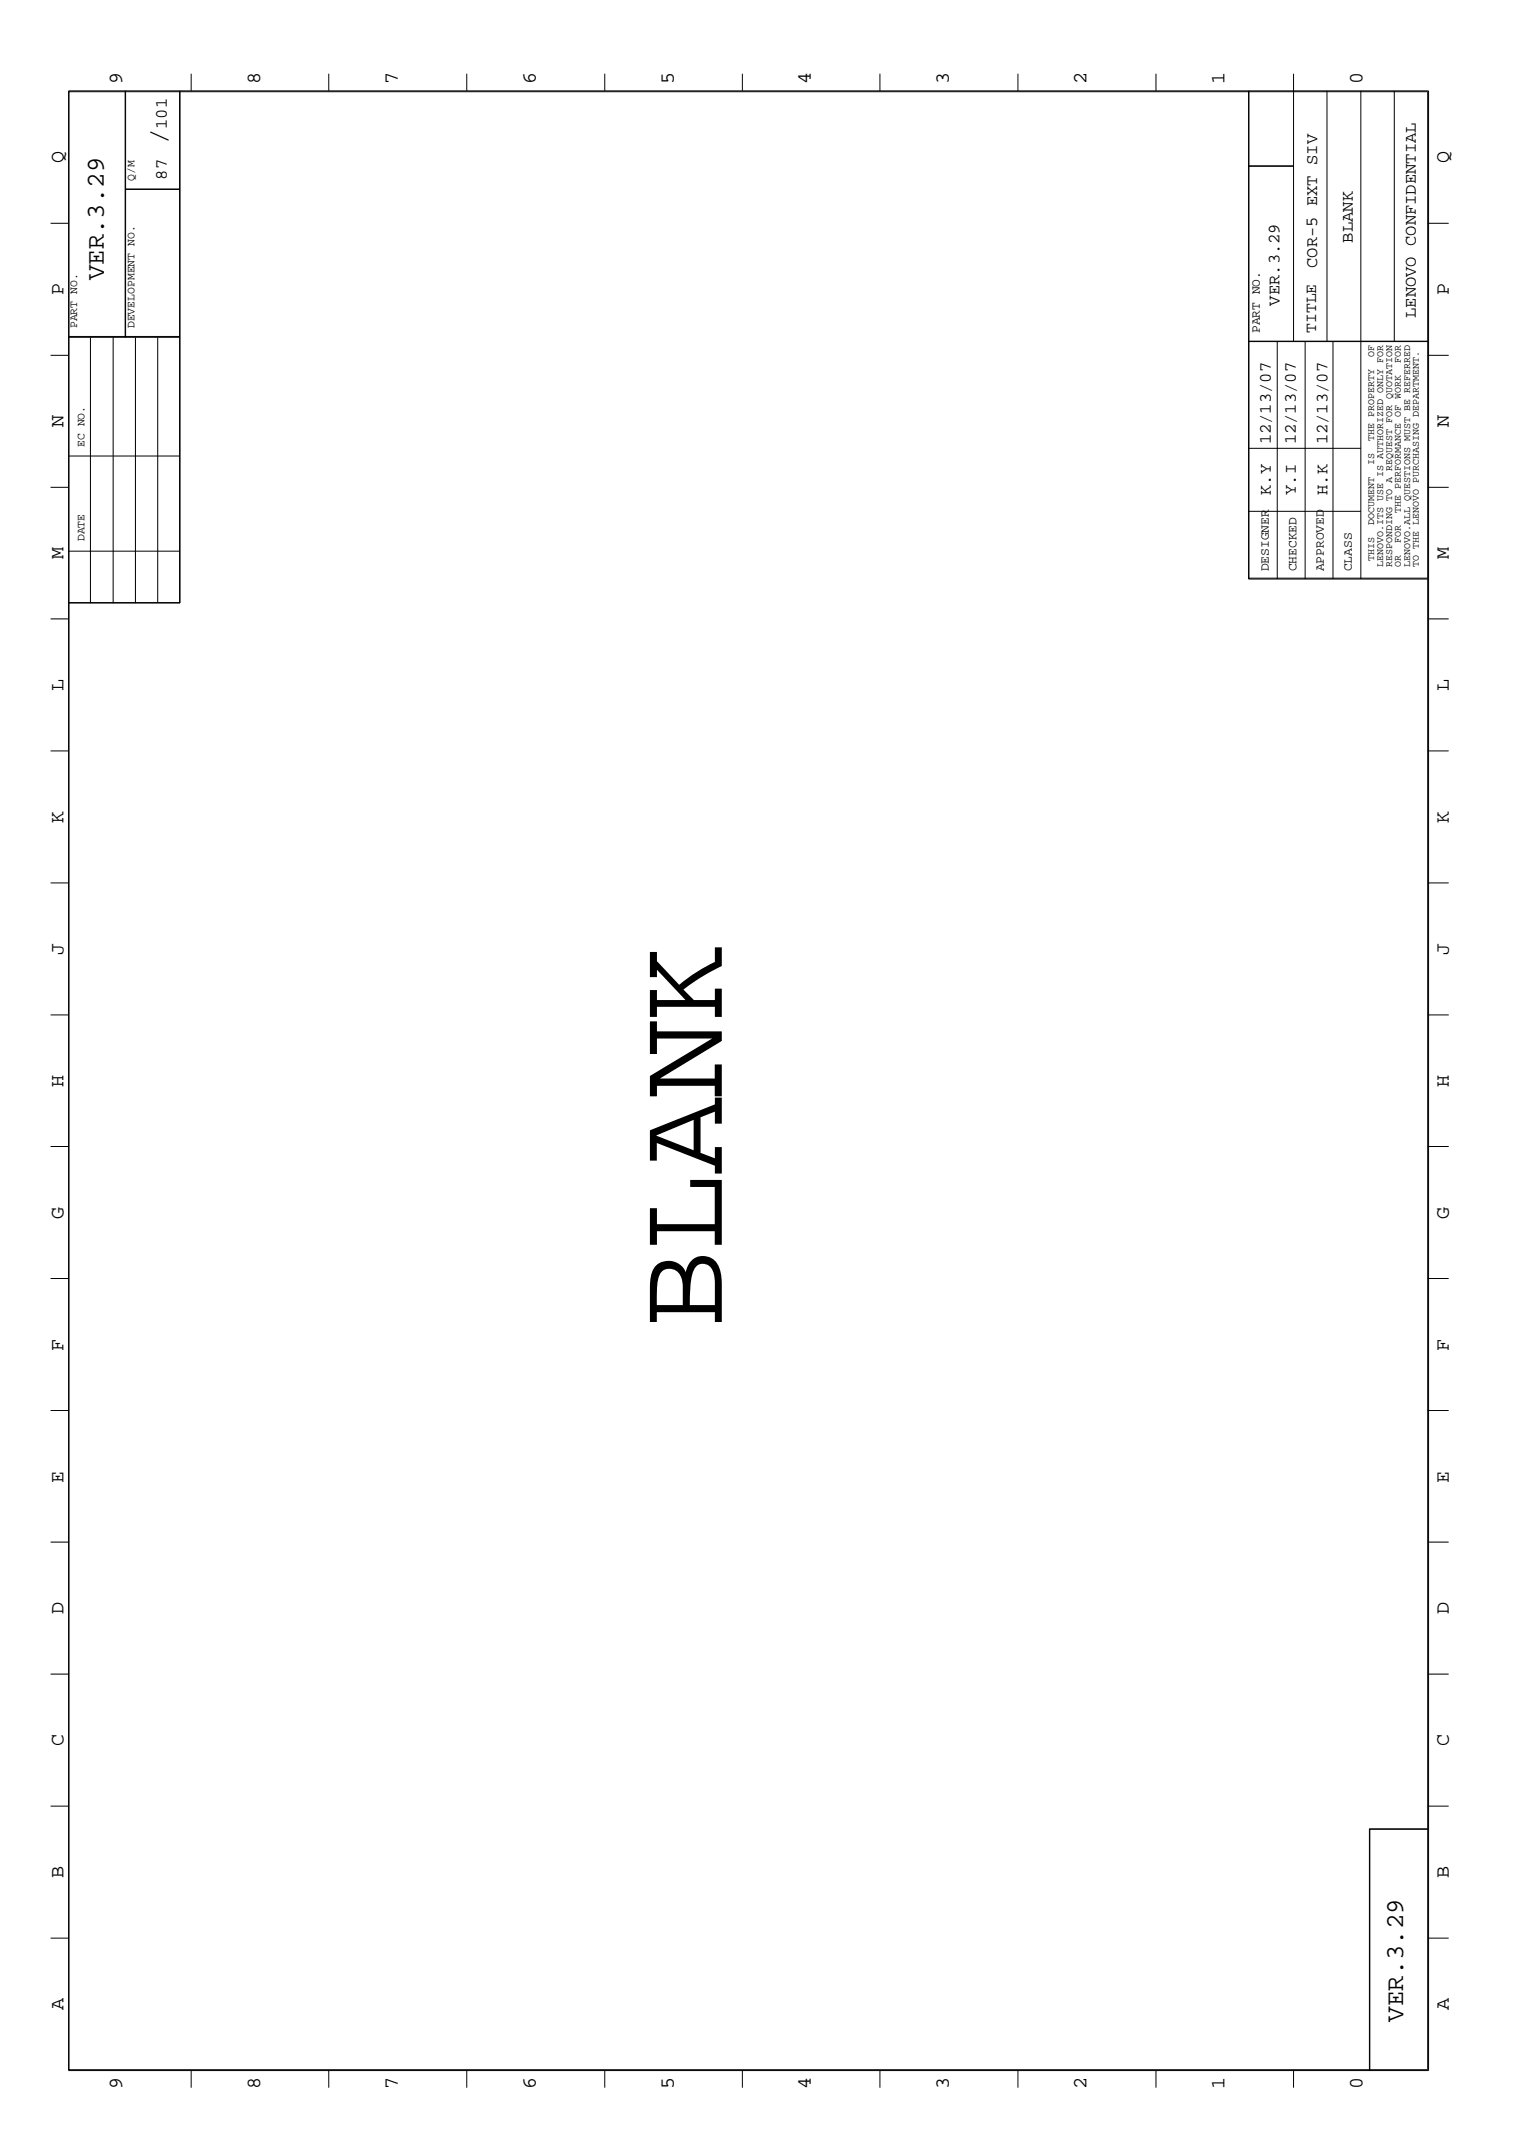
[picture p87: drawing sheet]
<svg xmlns="http://www.w3.org/2000/svg" width="300mm" height="423mm" viewBox="0 0 300 423" stroke-linecap="round" stroke-linejoin="round" font-family="sans-serif">
<defs><g id="words">
<text font-size="25.3" x="142.6" y="262.2" transform="rotate(-90 142.6 262.2)">BLANK</text>
<text font-size="5.2" x="32.9" y="28.4" transform="rotate(-90 32.9 28.4)">/</text>
<g font-size="5.1">
<text x="20.5" y="55.4" transform="rotate(-90 20.5 55.4)">VER.3.29</text>
<text x="277.2" y="399.4" transform="rotate(-90 277.2 399.4)">VER.3.29</text>
</g>
<g font-size="4">
<text x="24.1" y="16.7" transform="rotate(-90 24.1 16.7)">9</text>
<text x="51.4" y="16.7" transform="rotate(-90 51.4 16.7)">8</text>
<text x="78.6" y="16.7" transform="rotate(-90 78.6 16.7)">7</text>
<text x="105.8" y="16.7" transform="rotate(-90 105.8 16.7)">6</text>
<text x="133.1" y="16.7" transform="rotate(-90 133.1 16.7)">5</text>
<text x="160.2" y="16.7" transform="rotate(-90 160.2 16.7)">4</text>
<text x="187.5" y="16.7" transform="rotate(-90 187.5 16.7)">3</text>
<text x="214.6" y="16.7" transform="rotate(-90 214.6 16.7)">2</text>
<text x="241.9" y="16.7" transform="rotate(-90 241.9 16.7)">1</text>
<text x="269.2" y="16.7" transform="rotate(-90 269.2 16.7)">0</text>
<text x="12.5" y="32.3" transform="rotate(-90 12.5 32.3)">Q</text>
<text x="286.2" y="32.3" transform="rotate(-90 286.2 32.3)">Q</text>
<text x="12.5" y="58.3" transform="rotate(-90 12.5 58.3)">P</text>
<text x="286.2" y="58.3" transform="rotate(-90 286.2 58.3)">P</text>
<text x="12.5" y="84.4" transform="rotate(-90 12.5 84.4)">N</text>
<text x="286.2" y="84.4" transform="rotate(-90 286.2 84.4)">N</text>
<text x="12.5" y="110.5" transform="rotate(-90 12.5 110.5)">M</text>
<text x="286.2" y="110.5" transform="rotate(-90 286.2 110.5)">M</text>
<text x="12.5" y="136.5" transform="rotate(-90 12.5 136.5)">L</text>
<text x="286.2" y="136.5" transform="rotate(-90 286.2 136.5)">L</text>
<text x="12.5" y="162.6" transform="rotate(-90 12.5 162.6)">K</text>
<text x="286.2" y="162.6" transform="rotate(-90 286.2 162.6)">K</text>
<text x="12.5" y="188.6" transform="rotate(-90 12.5 188.6)">J</text>
<text x="286.2" y="188.6" transform="rotate(-90 286.2 188.6)">J</text>
<text x="12.5" y="214.7" transform="rotate(-90 12.5 214.7)">H</text>
<text x="286.2" y="214.7" transform="rotate(-90 286.2 214.7)">H</text>
<text x="12.5" y="240.7" transform="rotate(-90 12.5 240.7)">G</text>
<text x="286.2" y="240.7" transform="rotate(-90 286.2 240.7)">G</text>
<text x="12.5" y="266.8" transform="rotate(-90 12.5 266.8)">F</text>
<text x="286.2" y="266.8" transform="rotate(-90 286.2 266.8)">F</text>
<text x="12.5" y="292.9" transform="rotate(-90 12.5 292.9)">E</text>
<text x="286.2" y="292.9" transform="rotate(-90 286.2 292.9)">E</text>
<text x="12.5" y="318.9" transform="rotate(-90 12.5 318.9)">D</text>
<text x="286.2" y="318.9" transform="rotate(-90 286.2 318.9)">D</text>
<text x="12.5" y="344.9" transform="rotate(-90 12.5 344.9)">C</text>
<text x="286.2" y="344.9" transform="rotate(-90 286.2 344.9)">C</text>
<text x="12.5" y="371" transform="rotate(-90 12.5 371)">B</text>
<text x="286.2" y="371" transform="rotate(-90 286.2 371)">B</text>
<text x="12.5" y="397" transform="rotate(-90 12.5 397)">A</text>
<text x="286.2" y="397" transform="rotate(-90 286.2 397)">A</text>
<text x="24.1" y="412.7" transform="rotate(-90 24.1 412.7)">9</text>
<text x="51.4" y="412.7" transform="rotate(-90 51.4 412.7)">8</text>
<text x="78.6" y="412.7" transform="rotate(-90 78.6 412.7)">7</text>
<text x="105.8" y="412.7" transform="rotate(-90 105.8 412.7)">6</text>
<text x="133.1" y="412.7" transform="rotate(-90 133.1 412.7)">5</text>
<text x="160.2" y="412.7" transform="rotate(-90 160.2 412.7)">4</text>
<text x="187.5" y="412.7" transform="rotate(-90 187.5 412.7)">3</text>
<text x="214.6" y="412.7" transform="rotate(-90 214.6 412.7)">2</text>
<text x="241.9" y="412.7" transform="rotate(-90 241.9 412.7)">1</text>
<text x="269.2" y="412.7" transform="rotate(-90 269.2 412.7)">0</text>
</g>
<g font-size="3.4">
<text x="32.9" y="25.5" transform="rotate(-90 32.9 25.5)">101</text>
<text x="32.9" y="35.5" transform="rotate(-90 32.9 35.5)">87</text>
<text x="267.2" y="47.9" transform="rotate(-90 267.2 47.9)">BLANK</text>
<text x="260.2" y="52.9" transform="rotate(-90 260.2 52.9)">COR-5 EXT SIV</text>
<text x="252.7" y="60.4" transform="rotate(-90 252.7 60.4)">VER.3.29</text>
<text x="279.7" y="62.8" transform="rotate(-90 279.7 62.8)">LENOVO CONFIDENTIAL</text>
<text x="251" y="87.8" transform="rotate(-90 251 87.8)">12/13/07</text>
<text x="255.9" y="87.8" transform="rotate(-90 255.9 87.8)">12/13/07</text>
<text x="262.2" y="87.8" transform="rotate(-90 262.2 87.8)">12/13/07</text>
<text x="251" y="97.8" transform="rotate(-90 251 97.8)">K.Y</text>
<text x="255.9" y="97.8" transform="rotate(-90 255.9 97.8)">Y.I</text>
<text x="262.2" y="97.8" transform="rotate(-90 262.2 97.8)">H.K</text>
</g>
<text font-size="3.2" x="260" y="65.8" transform="rotate(-90 260 65.8)">TITLE</text>
<g font-size="2.5">
<text x="248.8" y="65.8" transform="rotate(-90 248.8 65.8)">PART NO.</text>
<text x="250.6" y="112.9" transform="rotate(-90 250.6 112.9)">DESIGNER</text>
<text x="256.1" y="112.9" transform="rotate(-90 256.1 112.9)">CHECKED</text>
<text x="261.5" y="112.9" transform="rotate(-90 261.5 112.9)">APPROVED</text>
<text x="267" y="112.9" transform="rotate(-90 267 112.9)">CLASS</text>
</g>
<g font-size="2.3">
<text x="26.6" y="35.7" transform="rotate(-90 26.6 35.7)">Q/M</text>
<text x="15.2" y="64.9" transform="rotate(-90 15.2 64.9)">PART NO.</text>
<text x="26.6" y="64.9" transform="rotate(-90 26.6 64.9)">DEVELOPMENT NO.</text>
<text x="16.7" y="88.3" transform="rotate(-90 16.7 88.3)">EC NO.</text>
<text x="16.7" y="106.9" transform="rotate(-90 16.7 106.9)">DATE</text>
</g>
<g font-size="2">
<text x="271.4" y="70.4" transform="rotate(-90 271.4 70.4)">OF</text>
<text x="276.7" y="71.6" transform="rotate(-90 276.7 71.6)">FOR</text>
<text x="271.4" y="87" transform="rotate(-90 271.4 87)">THE PROPERTY</text>
<text x="271.4" y="91.8" transform="rotate(-90 271.4 91.8)">IS</text>
<text x="276.7" y="101.3" transform="rotate(-90 276.7 101.3)">THE PERFORMANCE OF WORK</text>
<text x="271.4" y="103.6" transform="rotate(-90 271.4 103.6)">DOCUMENT</text>
<text x="276.7" y="107.2" transform="rotate(-90 276.7 107.2)">FOR</text>
<text x="271.4" y="110.7" transform="rotate(-90 271.4 110.7)">THIS</text>
<text x="273.2" y="111.9" transform="rotate(-90 273.2 111.9)">LENOVO.ITS USE IS AUTHORIZED ONLY FOR</text>
<text x="275" y="111.9" transform="rotate(-90 275 111.9)">RESPONDING TO A REQUEST FOR QUOTATION</text>
<text x="276.7" y="111.9" transform="rotate(-90 276.7 111.9)">OR</text>
<text x="278.6" y="111.9" transform="rotate(-90 278.6 111.9)">LENOVO.ALL QUESTIONS MUST BE REFERRED</text>
<text x="280.2" y="111.9" transform="rotate(-90 280.2 111.9)">TO THE LENOVO PURCHASING DEPARTMENT.</text>
</g>
</g></defs>
<g fill="none" stroke="#000" stroke-width=".2">
<path d="M13.5 17.9h268.7v391.1h-268.7zM13.6 18.1h268.4v390.8h-268.4zM24.7 17.9v48.7M24.8 17.9v48.7M35.5 17.9v101.2M35.6 17.9v101.2h-22.1M37.8 14.6v3.3M64.9 14.6v3.3M92.2 14.6v3.3M119.5 14.6v3.3M146.6 14.6v3.3M173.8 14.6v3.3"/>
<path d="M201.1 14.6v3.3M228.3 14.6v3.3M246.6 17.9v96.5h35.4M246.7 17.9v96.5M255.5 14.6v52.9M262.1 17.9v49.6M268.8 17.9v96.5M275.4 17.9v49.6M24.8 37.4h10.8M24.8 37.3h10.8M246.6 32.9h8.9M246.6 32.8h8.9"/>
<path d="M10 44.1h3.5M282 44.1h4.2M10 70.2h3.5M13.5 66.6h22.1M13.5 66.5h22.1M17.9 66.6v52.5M22.4 66.6v52.5M26.8 66.6v52.5M31.2 66.6v52.4M246.6 67.5h35.4M246.6 67.4h35.4M252.3 67.5v46.9"/>
<path d="M257.8 67.5v46.9M263.3 67.5v46.9M282 70.2h4.2M10 96.3h3.5M13.5 90.1h22.1M246.6 88.6h22.2M282 96.3h4.2M13.5 119h22.1M13.5 108.9h22.1M246.6 114.2h35.4M246.6 101h22.2M10 122.3h3.5"/>
<path d="M282 122.3h4.2M10 148.3h3.5M282 148.3h4.2M10 174.4h3.5M282 174.4h4.2M10 200.5h3.5M282 200.5h4.2M10 226.5h3.5M282 226.5h4.2M10 252.6h3.5M282 252.6h4.2M10 278.6h3.5"/>
<path d="M282 278.6h4.2M10 304.6h3.5M282 304.6h4.2M10 330.7h3.5M282 330.7h4.2M10 356.8h3.5M282 356.8h4.2M270.5 361.4h11.5M270.6 361.3v47.7M282 361.3h-11.5v47.7M10 382.9h3.5M282 382.9h4.2"/>
<path d="M37.8 409v3.4M64.9 409v3.4M92.2 409v3.4M119.5 409v3.4M146.6 409v3.4M173.8 409v3.4M201.1 409v3.4M228.3 409v3.4M255.5 409v3.4"/>
</g>
<use href="#words"/>
</svg>
